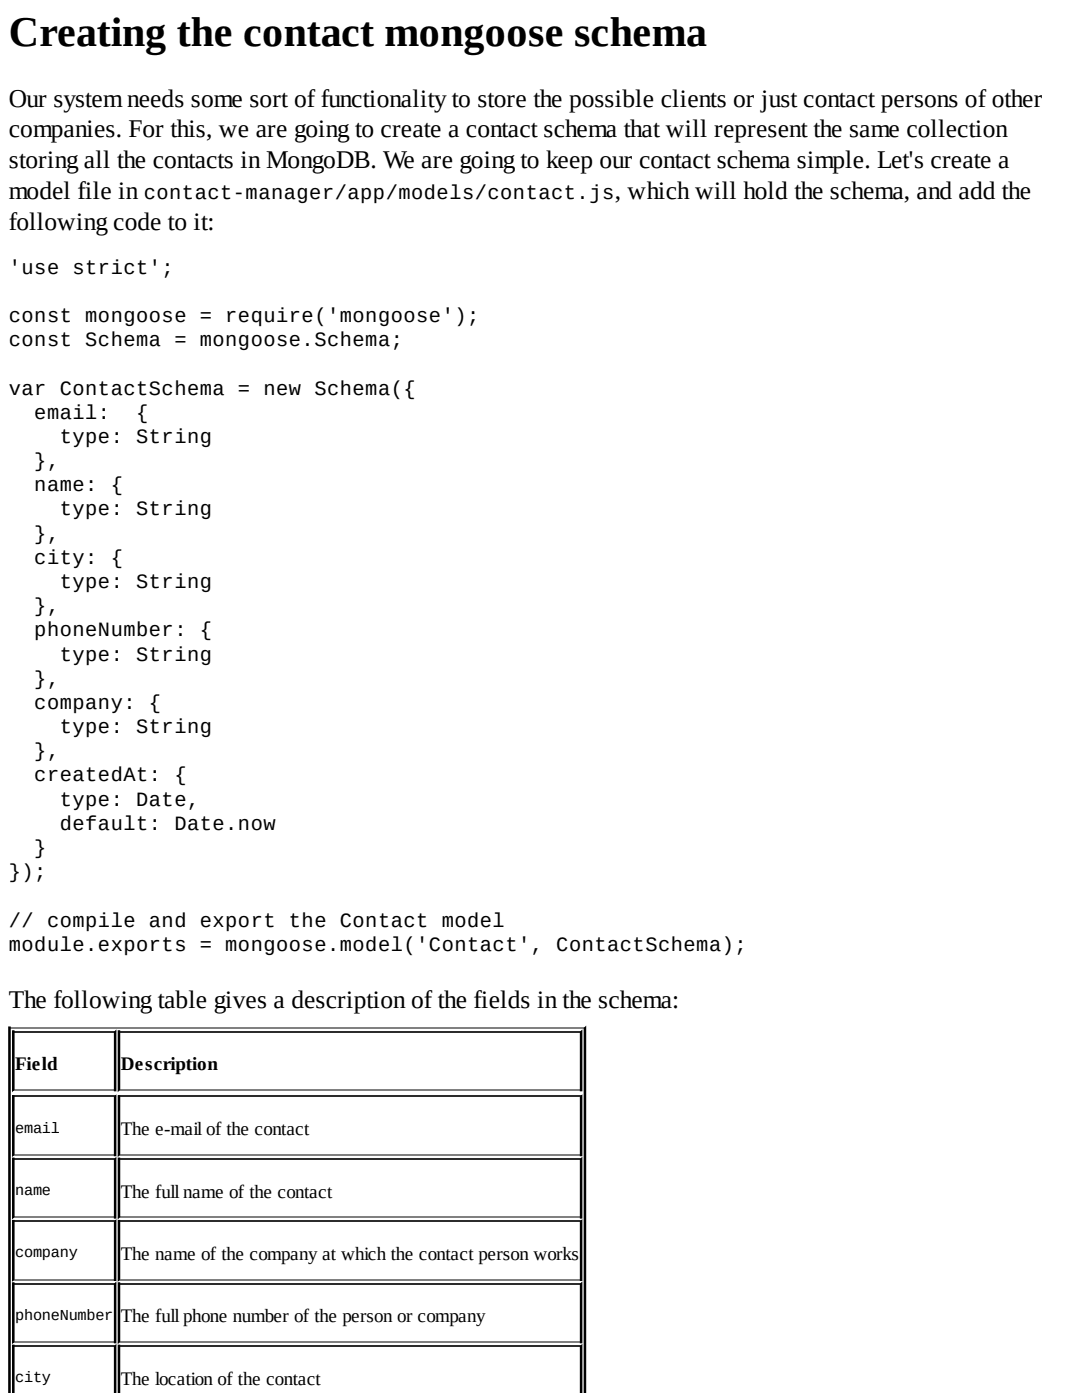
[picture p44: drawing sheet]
<svg xmlns="http://www.w3.org/2000/svg" width="216mm" height="279mm" viewBox="0 0 216 279" stroke-linecap="round" stroke-linejoin="round" font-family="sans-serif">
<defs><g id="words">
<text font-size="8.4" x="1.8" y="9.1">Creating the contact mongoose schema</text>
<g font-size="5.1">
<text x="1.8" y="21.3">Our system needs some sort of functionality to store the possible clients or just contact persons of other</text>
<text x="1.8" y="27.4">companies. For this, we are going to create a contact schema that will represent the same collection</text>
<text x="1.8" y="33.5">storing all the contacts in MongoDB. We are going to keep our contact schema simple. Let's create a</text>
<text x="1.8" y="39.6">model file in</text>
<text x="122.7" y="39.6">, which will hold the schema, and add the</text>
<text x="1.8" y="46">following code to it:</text>
<text x="1.8" y="201.2">The following table gives a description of the fields in the schema:</text>
</g>
<g font-size="4.1">
<text x="28.7" y="39.6">contact-manager/app/models/contact.js</text>
<text x="1.8" y="54.6">'use strict';</text>
<text x="1.8" y="64.3">const mongoose = require('mongoose');</text>
<text x="1.8" y="69.1">const Schema = mongoose.Schema;</text>
<text x="1.8" y="78.7">var ContactSchema = new Schema({</text>
<text x="6.8" y="83.6">email:</text>
<text x="27.2" y="83.6">{</text>
<text x="11.9" y="88.4">type: String</text>
<text x="6.8" y="93.2">},</text>
<text x="6.8" y="98">name: {</text>
<text x="6.8" y="107.7">},</text>
<text x="11.9" y="102.9">type: String</text>
<text x="6.8" y="112.5">city: {</text>
<text x="11.9" y="117.3">type: String</text>
<text x="6.8" y="122.2">},</text>
<text x="6.8" y="127">phoneNumber: {</text>
<text x="11.9" y="131.8">type: String</text>
<text x="6.8" y="136.7">},</text>
<text x="6.8" y="141.5">company: {</text>
<text x="11.9" y="146.3">type: String</text>
<text x="6.8" y="151.1">},</text>
<text x="6.8" y="156">createdAt: {</text>
<text x="11.9" y="160.8">type: Date,</text>
<text x="11.9" y="165.6">default: Date.now</text>
<text x="6.8" y="170.4">}</text>
<text x="1.8" y="175.3">});</text>
<text x="1.8" y="184.9">// compile and export the Contact model</text>
<text x="1.8" y="189.7">module.exports = mongoose.model('Contact', ContactSchema);</text>
</g>
<g font-size="3.8">
<text x="3" y="213.6">Field</text>
<text x="24.1" y="213.6">Description</text>
<text x="24.1" y="226.6">The e-mail of the contact</text>
<text x="24.1" y="239">The full name of the contact</text>
<text x="24.1" y="251.5">The name of the company at which the contact person works</text>
<text x="24.1" y="263.9">The full phone number of the person or company</text>
<text x="24.1" y="276.4">The location of the contact</text>
</g>
<g font-size="3">
<text x="3" y="226.1">email</text>
<text x="3" y="238.5">name</text>
<text x="3" y="251">company</text>
<text x="3" y="263.4">phoneNumber</text>
<text x="3" y="275.8">city</text>
</g>
</g></defs>
<path d="M1.8 205.1h115" fill="none" stroke="#808080" stroke-width=".25"/>
<path d="M1.8 205h.2v72.9h-.2z" fill-rule="evenodd" fill="#808080" stroke="#000" stroke-width=".25"/>
<path d="M116.6 205.2l.2-.2v72.9h-.2z" fill-rule="evenodd" fill="#2c2c2c" stroke="#000" stroke-width=".25"/>
<path d="M2.5 205.9h20.6" fill="none" stroke="#2c2c2c" stroke-width=".25"/>
<path d="M2.5 217.6h20.6" fill="none" stroke="#808080" stroke-width=".25"/>
<path d="M2.5 205.7h.3v11.7l-.3 .3z" fill-rule="evenodd" fill="#2c2c2c" stroke="#000" stroke-width=".25"/>
<path d="M22.8 206l.3-.3v12h-.3z" fill-rule="evenodd" fill="#808080" stroke="#000" stroke-width=".25"/>
<path d="M23.6 205.9h92.5" fill="none" stroke="#2c2c2c" stroke-width=".25"/>
<path d="M23.6 217.6h92.5" fill="none" stroke="#808080" stroke-width=".25"/>
<path d="M23.6 205.7h.3v11.7l-.3 .3z" fill-rule="evenodd" fill="#2c2c2c" stroke="#000" stroke-width=".25"/>
<path d="M115.8 206l.3-.3v12h-.3z" fill-rule="evenodd" fill="#808080" stroke="#000" stroke-width=".25"/>
<path d="M2.5 218.8h20.6" fill="none" stroke="#2c2c2c" stroke-width=".25"/>
<path d="M2.5 230.5h20.6" fill="none" stroke="#808080" stroke-width=".25"/>
<path d="M2.5 218.7h.3v11.7l-.3 .2z" fill-rule="evenodd" fill="#2c2c2c" stroke="#000" stroke-width=".25"/>
<path d="M22.8 218.9l.3-.2v11.9h-.3z" fill-rule="evenodd" fill="#808080" stroke="#000" stroke-width=".25"/>
<path d="M23.6 218.8h92.5" fill="none" stroke="#2c2c2c" stroke-width=".25"/>
<path d="M23.6 230.5h92.5" fill="none" stroke="#808080" stroke-width=".25"/>
<path d="M23.6 218.7h.3v11.7l-.3 .2z" fill-rule="evenodd" fill="#2c2c2c" stroke="#000" stroke-width=".25"/>
<path d="M115.8 218.9l.3-.2v11.9h-.3z" fill-rule="evenodd" fill="#808080" stroke="#000" stroke-width=".25"/>
<path d="M2.5 231.3h20.6" fill="none" stroke="#2c2c2c" stroke-width=".25"/>
<path d="M2.5 243h20.6" fill="none" stroke="#808080" stroke-width=".25"/>
<path d="M2.5 231.1h.3v11.7l-.3 .3z" fill-rule="evenodd" fill="#2c2c2c" stroke="#000" stroke-width=".25"/>
<path d="M22.8 231.4l.3-.3v12h-.3z" fill-rule="evenodd" fill="#808080" stroke="#000" stroke-width=".25"/>
<path d="M23.6 231.3h92.5" fill="none" stroke="#2c2c2c" stroke-width=".25"/>
<path d="M23.6 243h92.5" fill="none" stroke="#808080" stroke-width=".25"/>
<path d="M23.6 231.1h.3v11.7l-.3 .3z" fill-rule="evenodd" fill="#2c2c2c" stroke="#000" stroke-width=".25"/>
<path d="M115.8 231.4l.3-.3v12h-.3z" fill-rule="evenodd" fill="#808080" stroke="#000" stroke-width=".25"/>
<path d="M2.5 243.7h20.6" fill="none" stroke="#2c2c2c" stroke-width=".25"/>
<path d="M2.5 255.4h20.6" fill="none" stroke="#808080" stroke-width=".25"/>
<path d="M2.5 243.6h.3v11.7l-.3 .2z" fill-rule="evenodd" fill="#2c2c2c" stroke="#000" stroke-width=".25"/>
<path d="M22.8 243.8l.3-.2v11.9h-.3z" fill-rule="evenodd" fill="#808080" stroke="#000" stroke-width=".25"/>
<path d="M23.6 243.7h92.5" fill="none" stroke="#2c2c2c" stroke-width=".25"/>
<path d="M23.6 255.4h92.5" fill="none" stroke="#808080" stroke-width=".25"/>
<path d="M23.6 243.6h.3v11.7l-.3 .2z" fill-rule="evenodd" fill="#2c2c2c" stroke="#000" stroke-width=".25"/>
<path d="M115.8 243.8l.3-.2v11.9h-.3z" fill-rule="evenodd" fill="#808080" stroke="#000" stroke-width=".25"/>
<path d="M2.5 256.2h20.6" fill="none" stroke="#2c2c2c" stroke-width=".25"/>
<path d="M2.5 267.8h20.6" fill="none" stroke="#808080" stroke-width=".25"/>
<path d="M2.5 256h.3v11.7l-.3 .3z" fill-rule="evenodd" fill="#2c2c2c" stroke="#000" stroke-width=".25"/>
<path d="M22.8 256.3l.3-.3v12h-.3z" fill-rule="evenodd" fill="#808080" stroke="#000" stroke-width=".25"/>
<path d="M23.6 256.2h92.5" fill="none" stroke="#2c2c2c" stroke-width=".25"/>
<path d="M23.6 267.8h92.5" fill="none" stroke="#808080" stroke-width=".25"/>
<path d="M23.6 256h.3v11.7l-.3 .3z" fill-rule="evenodd" fill="#2c2c2c" stroke="#000" stroke-width=".25"/>
<path d="M115.8 256.3l.3-.3v12h-.3z" fill-rule="evenodd" fill="#808080" stroke="#000" stroke-width=".25"/>
<path d="M2.5 268.6h20.6" fill="none" stroke="#2c2c2c" stroke-width=".25"/>
<path d="M2.5 268.5h.3v9.4h-.3z" fill-rule="evenodd" fill="#2c2c2c" stroke="#000" stroke-width=".25"/>
<path d="M22.8 268.7l.3-.2v9.4h-.3z" fill-rule="evenodd" fill="#808080" stroke="#000" stroke-width=".25"/>
<path d="M23.6 268.6h92.5" fill="none" stroke="#2c2c2c" stroke-width=".25"/>
<path d="M23.6 268.5h.3v9.4h-.3z" fill-rule="evenodd" fill="#2c2c2c" stroke="#000" stroke-width=".25"/>
<path d="M115.8 268.7l.3-.2v9.4h-.3z" fill-rule="evenodd" fill="#808080" stroke="#000" stroke-width=".25"/>
<use href="#words"/>
</svg>
